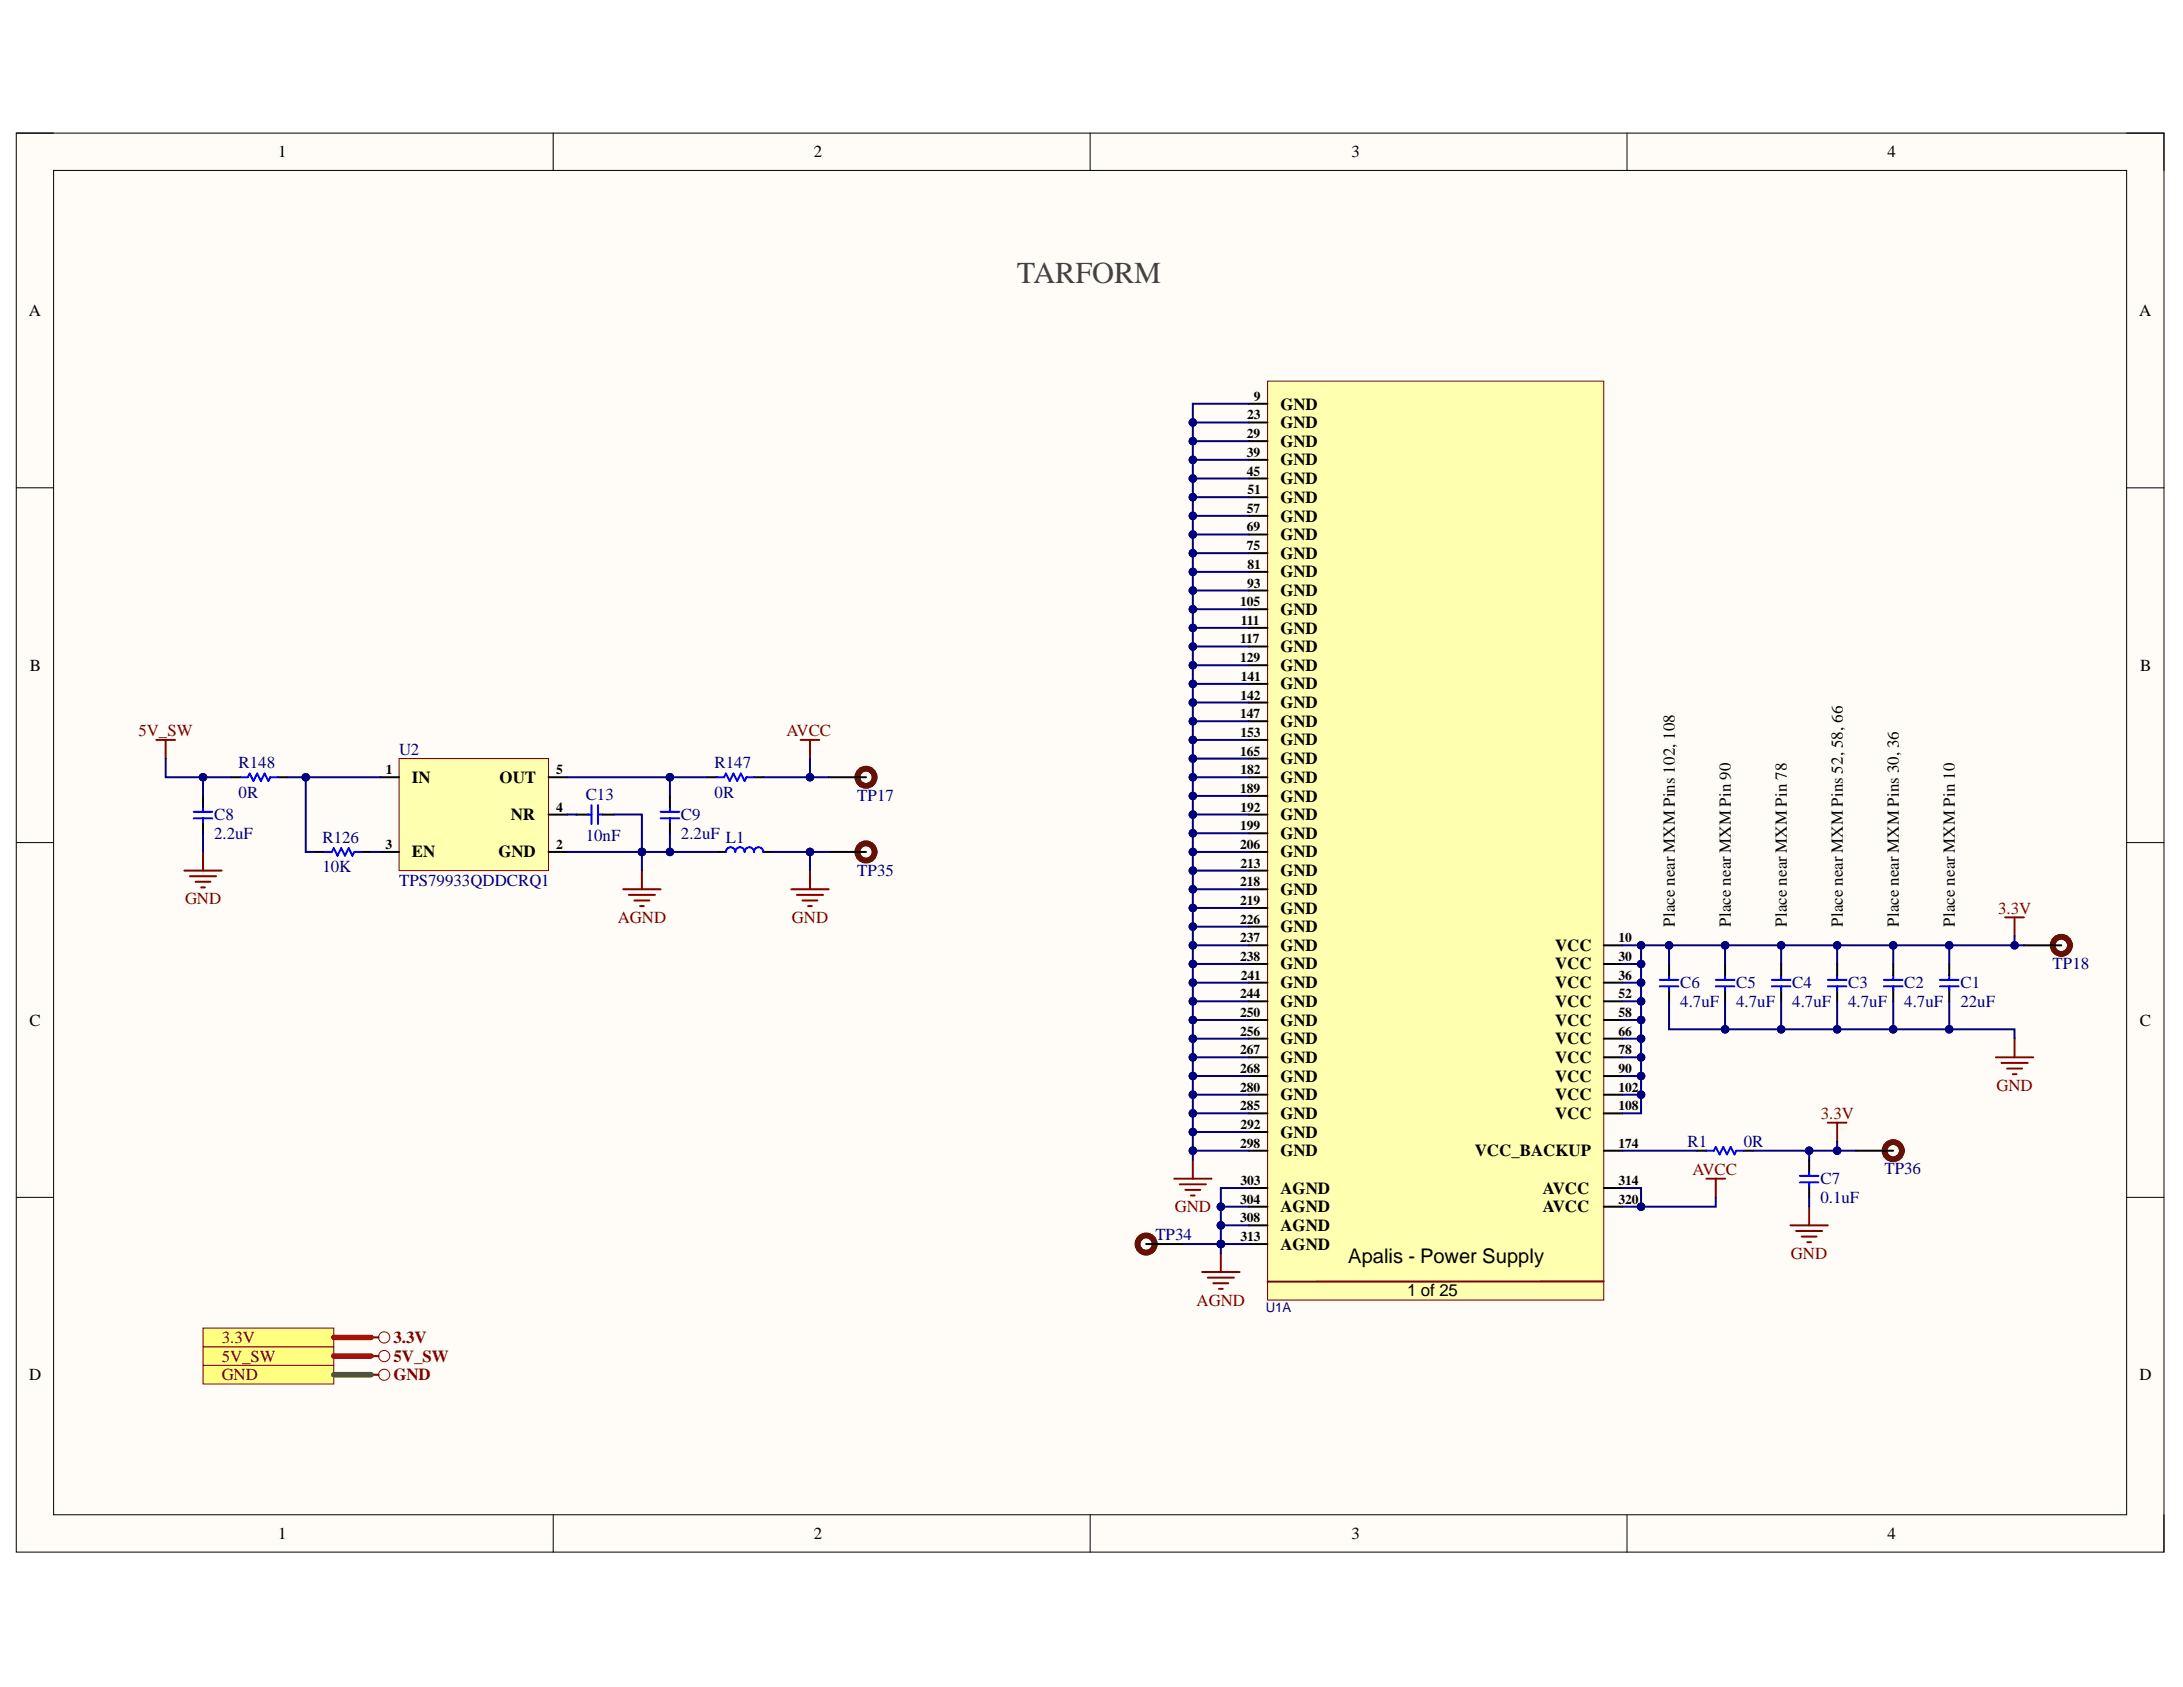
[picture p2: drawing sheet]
<svg xmlns="http://www.w3.org/2000/svg" width="279mm" height="216mm" viewBox="0 0 279 216" stroke-linecap="round" stroke-linejoin="round" font-family="sans-serif">
<defs><g id="words">
<text font-size="3.9" fill="#434343" x="130.2" y="36.3">TARFORM</text>
<text font-size="2.6" x="172.6" y="161.6">Apalis - Power Supply</text>
<g font-size="2.2">
<text x="35.6" y="20.1">1</text>
<text x="104.1" y="20.1">2</text>
<text x="173" y="20.1">3</text>
<text x="241.6" y="20.1">4</text>
<text x="3.7" y="40.5">A</text>
<text x="273.8" y="40.5">A</text>
<text x="163.9" y="52.4">GND</text>
<text x="163.9" y="57.2">GND</text>
<text x="163.9" y="59.6">GND</text>
<text x="163.9" y="54.8">GND</text>
<text x="163.9" y="62">GND</text>
<text x="163.9" y="64.3">GND</text>
<text x="163.9" y="66.7">GND</text>
<text x="163.9" y="69.1">GND</text>
<text x="163.9" y="71.5">GND</text>
<text x="163.9" y="73.9">GND</text>
<text x="163.9" y="76.3">GND</text>
<text x="163.9" y="78.7">GND</text>
<text x="163.9" y="81.1">GND</text>
<text x="163.9" y="83.4">GND</text>
<text x="3.8" y="85.9">B</text>
<text x="163.9" y="85.9">GND</text>
<text x="163.9" y="88.2">GND</text>
<text x="273.9" y="85.9">B</text>
<text x="163.9" y="90.6">GND</text>
<text x="163.9" y="95.4">GND</text>
<text x="163.9" y="93">GND</text>
<text x="52.7" y="100.2">IN</text>
<text x="63.9" y="100.2">OUT</text>
<text x="163.9" y="97.8">GND</text>
<text x="163.9" y="100.2">GND</text>
<text x="65.4" y="105">NR</text>
<text x="163.9" y="105">GND</text>
<text x="163.9" y="102.6">GND</text>
<text x="163.9" y="107.4">GND</text>
<text x="52.7" y="109.7">EN</text>
<text x="63.8" y="109.7">GND</text>
<text x="163.9" y="109.7">GND</text>
<text x="163.9" y="112.1">GND</text>
<text x="163.9" y="119.3">GND</text>
<text x="163.9" y="114.5">GND</text>
<text x="163.9" y="116.9">GND</text>
<text x="214.3" y="118.6" transform="rotate(-90 214.3 118.6)">Place near MXM Pins 102, 108</text>
<text x="221.5" y="118.6" transform="rotate(-90 221.5 118.6)">Place near MXM Pin 90</text>
<text x="228.7" y="118.6" transform="rotate(-90 228.7 118.6)">Place near MXM Pin 78</text>
<text x="235.9" y="118.6" transform="rotate(-90 235.9 118.6)">Place near MXM Pins 52, 58, 66</text>
<text x="243" y="118.6" transform="rotate(-90 243 118.6)">Place near MXM Pins 30, 36</text>
<text x="250.2" y="118.6" transform="rotate(-90 250.2 118.6)">Place near MXM Pin 10</text>
<text x="163.9" y="124.1">GND</text>
<text x="163.9" y="121.7">GND</text>
<text x="199" y="121.7">VCC</text>
<text x="199" y="124.1">VCC</text>
<text x="3.8" y="131.3">C</text>
<text x="163.9" y="126.5">GND</text>
<text x="163.9" y="128.8">GND</text>
<text x="163.9" y="131.3">GND</text>
<text x="199" y="126.5">VCC</text>
<text x="199" y="128.8">VCC</text>
<text x="199" y="131.3">VCC</text>
<text x="273.9" y="131.3">C</text>
<text x="163.9" y="133.7">GND</text>
<text x="163.9" y="136">GND</text>
<text x="199" y="133.7">VCC</text>
<text x="199" y="136">VCC</text>
<text x="163.9" y="138.4">GND</text>
<text x="163.9" y="140.8">GND</text>
<text x="163.9" y="143.2">GND</text>
<text x="199" y="138.4">VCC</text>
<text x="199" y="140.8">VCC</text>
<text x="199" y="143.2">VCC</text>
<text x="163.9" y="145.6">GND</text>
<text x="163.9" y="148">GND</text>
<text x="188.8" y="148">VCC_BACKUP</text>
<text x="163.9" y="152.8">AGND</text>
<text x="163.9" y="155.1">AGND</text>
<text x="197.5" y="152.8">AVCC</text>
<text x="197.5" y="155.1">AVCC</text>
<text x="163.9" y="159.9">AGND</text>
<text x="163.9" y="157.5">AGND</text>
<text x="180.1" y="165.9">1 of 25</text>
<text x="3.7" y="176.7">D</text>
<text x="273.8" y="176.7">D</text>
<text x="35.6" y="197">1</text>
<text x="104.1" y="197">2</text>
<text x="173" y="197">3</text>
<text x="241.6" y="197">4</text>
</g>
<g font-size="2.2" fill="#800000">
<text x="17.7" y="94.2">5V_SW</text>
<text x="100.7" y="94.2">AVCC</text>
<text x="23.7" y="115.7">GND</text>
<text x="79.1" y="118.1">AGND</text>
<text x="101.4" y="118.1">GND</text>
<text x="255.7" y="116.9">3.3V</text>
<text x="233" y="143.2">3.3V</text>
<text x="255.5" y="139.6">GND</text>
<text x="150.4" y="155.1">GND</text>
<text x="216.6" y="150.4">AVCC</text>
<text x="229.2" y="161.1">GND</text>
<text x="153.2" y="167.1">AGND</text>
<text x="28.4" y="171.9">3.3V</text>
<text x="50.4" y="171.9">3.3V</text>
<text x="28.4" y="174.3">5V_SW</text>
<text x="28.4" y="176.7">GND</text>
<text x="50.4" y="174.3">5V_SW</text>
<text x="50.4" y="176.7">GND</text>
</g>
<g font-size="2.2" fill="#000080">
<text x="30.5" y="98.3">R148</text>
<text x="51.1" y="96.6">U2</text>
<text x="91.5" y="98.3">R147</text>
<text x="27.4" y="105">C8</text>
<text x="27.4" y="107.4">2.2uF</text>
<text x="30.5" y="102.1">0R</text>
<text x="41.3" y="107.8">R126</text>
<text x="75" y="102.3">C13</text>
<text x="75" y="107.6">10nF</text>
<text x="87.1" y="105">C9</text>
<text x="87.1" y="107.4">2.2uF L1</text>
<text x="91.5" y="102.1">0R</text>
<text x="109.7" y="102.5">TP17</text>
<text x="41.3" y="111.6">10K</text>
<text x="51.1" y="113.3">TPS79933QDDCRQ1</text>
<text x="109.7" y="112.1">TP35</text>
<text x="262.7" y="124">TP18</text>
<text x="215.1" y="126.5">C6</text>
<text x="215.1" y="128.8">4.7uF</text>
<text x="222.2" y="126.5">C5</text>
<text x="222.2" y="128.8">4.7uF</text>
<text x="229.4" y="126.5">C4</text>
<text x="229.4" y="128.8">4.7uF</text>
<text x="236.5" y="126.5">C3</text>
<text x="236.5" y="128.8">4.7uF</text>
<text x="243.7" y="126.5">C2</text>
<text x="243.7" y="128.8">4.7uF</text>
<text x="250.9" y="126.5">C1</text>
<text x="250.9" y="128.8">22uF</text>
<text x="216" y="146.8">R1</text>
<text x="223.2" y="146.8">0R</text>
<text x="233" y="151.6">C7</text>
<text x="233" y="154">0.1uF</text>
<text x="241.2" y="150.3">TP36</text>
<text x="147.9" y="158.7">TP34</text>
</g>
<g font-size="1.7">
<text x="159.6" y="53.7">23</text>
<text x="160.5" y="51.3">9</text>
<text x="159.6" y="56.1">29</text>
<text x="159.6" y="58.5">39</text>
<text x="159.6" y="60.9">45</text>
<text x="159.6" y="65.6">57</text>
<text x="159.7" y="63.2">51</text>
<text x="159.6" y="68">69</text>
<text x="159.6" y="70.4">75</text>
<text x="158.7" y="77.6">105</text>
<text x="159.6" y="75.2">93</text>
<text x="159.7" y="72.8">81</text>
<text x="158.7" y="82.3">117</text>
<text x="158.8" y="80">111</text>
<text x="158.7" y="84.8">129</text>
<text x="158.8" y="89.5">142</text>
<text x="158.8" y="87.1">141</text>
<text x="158.7" y="91.9">147</text>
<text x="158.8" y="94.3">153</text>
<text x="49.4" y="99.1">1</text>
<text x="71.2" y="99.1">5</text>
<text x="158.7" y="96.7">165</text>
<text x="158.7" y="101.5">189</text>
<text x="158.8" y="99.1">182</text>
<text x="71.2" y="103.9">4</text>
<text x="158.7" y="106.3">199</text>
<text x="158.8" y="103.9">192</text>
<text x="49.3" y="108.6">3</text>
<text x="71.2" y="108.6">2</text>
<text x="158.7" y="108.6">206</text>
<text x="158.7" y="113.4">218</text>
<text x="158.8" y="111">213</text>
<text x="158.7" y="118.2">226</text>
<text x="158.7" y="115.8">219</text>
<text x="158.7" y="123">238</text>
<text x="158.7" y="120.6">237</text>
<text x="158.8" y="125.4">241</text>
<text x="207.2" y="120.6">10</text>
<text x="207.2" y="123">30</text>
<text x="207.2" y="125.4">36</text>
<text x="158.7" y="127.7">244</text>
<text x="158.7" y="130.2">250</text>
<text x="207.2" y="127.7">52</text>
<text x="207.2" y="130.2">58</text>
<text x="158.7" y="132.5">256</text>
<text x="158.7" y="134.9">267</text>
<text x="158.7" y="137.3">268</text>
<text x="207.2" y="132.5">66</text>
<text x="207.2" y="134.9">78</text>
<text x="207.2" y="137.3">90</text>
<text x="158.7" y="139.7">280</text>
<text x="158.7" y="142.1">285</text>
<text x="207.2" y="139.7">102</text>
<text x="207.2" y="142.1">108</text>
<text x="158.7" y="146.9">298</text>
<text x="158.8" y="144.5">292</text>
<text x="207.2" y="146.9">174</text>
<text x="158.7" y="154">304</text>
<text x="158.8" y="151.7">303</text>
<text x="207.2" y="151.7">314</text>
<text x="207.2" y="154">320</text>
<text x="158.7" y="156.4">308</text>
<text x="158.8" y="158.8">313</text>
</g>
<text font-size="1.7" fill="#000080" x="162" y="167.9">U1A</text>
</g></defs>
<path d="M2.1 17h274.9v181.6h-274.9z" fill-rule="evenodd" fill="#fffcf8"/>
<path d="M2.1 17h274.9v181.6h-274.9z" fill="none" stroke="#000" stroke-width=".13"/>
<path d="M6.9 21.8h265.3v172.1h-265.3z" fill-rule="evenodd" fill="#fffcf8"/>
<g fill="none" stroke="#000" stroke-width=".13">
<path d="M2.1 17h4.8M70.8 17v4.8M139.5 17v4.8M208.2 17v4.8M272.2 17h4.8v4.8M6.9 21.8h265.3v172.1h-265.3zM2.1 62.4h4.8M272.2 62.4h4.8M2.1 107.8h4.8M272.2 107.8h4.8M2.1 153.2h4.8M272.2 153.2h4.8"/>
<path d="M70.8 193.9v4.7M139.5 193.9v4.7M208.2 193.9v4.7M277 193.9v4.7"/>
</g>
<path d="M51.1 97.1h19.1v14.3h-19.1z" fill-rule="evenodd" fill="#ffffb0"/>
<path d="M51.1 97.1h19.1v14.3h-19.1z" fill="none" stroke="#800000" stroke-width=".13"/>
<g fill="none" stroke="#000" stroke-width=".25">
<path d="M29.6 99.5h1.2M35.5 99.5h1.2M48.7 99.5h2.4M70.2 99.5h2.4M90.5 99.5h1.2M96.5 99.5h1.2M26 101.9v1.4M26 105.1v1.5M40.3 109h1.2M46.3 109h1.2M48.7 109h2.4M70.2 109h2.4"/>
<path d="M70.2 104.2h2.4M73.8 104.2h1.5M77.1 104.2h1.5M85.7 101.9v1.4M85.7 105.1v1.5M91.7 109h1.2M97.7 109h1.2"/>
</g>
<g fill="none" stroke="#00f" stroke-width=".25">
<path d="M30.8 99.5h.9l.3-.5 .4 .9 .5-.9 .5 .9 .5-.9 .5 .9 .2-.4h.9M91.7 99.5h1l.2-.5 .5 .9 .5-.9 .4 .9 .5-.9 .5 .9 .2-.4h1M24.8 104.7h2.4M24.8 103.9h2.4M26 103.3v.5M26 104.7v.5M41.5 109h1l.2-.5 .5 1 .5-1 .5 1 .4-1 .5 1 .2-.5h1M75.2 104.2h.5M75.7 103.1v2.3M76.5 103.1v2.3M76.7 104.2h.4M84.5 104.7h2.4"/>
<path d="M84.5 103.9h2.4M85.7 103.3v.5M85.7 104.7v.5M92.9 109a.6 .6 0 0 1 .6-.6 .6 .6 0 0 1 .6 .6 .6 .6 0 0 1 .6-.6 .6 .6 0 0 1 .6 .6 .6 .6 0 0 1 .6-.6 .6 .6 0 0 1 .6 .6 .6 .6 0 0 1 .6-.6 .6 .6 0 0 1 .6 .6"/>
</g>
<g fill="none" stroke="#800000" stroke-width=".25">
<path d="M20 94.7h2.4M21.2 94.7v2.4M102.5 94.7h2.4M103.7 94.7v2.4M23.6 111.4h4.8M24.3 112.1h3.4M25 112.9h1.9M25.7 113.6h.5M26 109v2.4M79.8 113.8h4.7M80.5 114.5h3.3M81.2 115.2h1.9"/>
<path d="M81.9 116h.5M82.2 111.4v2.4M101.3 113.8h4.8M102 114.5h3.3M102.7 115.2h1.9M103.4 116h.5M103.7 111.4v2.4"/>
</g>
<path d="M162.2 48.8h43.1v117.6h-43.1z" fill-rule="evenodd" fill="#ffffb0"/>
<path d="M162.2 48.8h43.1v117.6h-43.1z" fill="none" stroke="#800000" stroke-width=".13"/>
<g fill="none" stroke="#800000" stroke-width=".25">
<path d="M256.6 117.4h2.4M257.8 117.4v2.4M255.5 135.3h4.7M256.2 136h3.3M256.9 136.8h1.9M257.6 137.5h.5M257.8 132.9v2.4M150.3 150.8h4.8M151 151.6h3.3M151.7 152.3h1.9M152.4 153h.5M152.7 148.5v2.3"/>
<path d="M218.4 150.8h2.4M219.6 150.8v2.4M229.2 156.8h4.7M229.9 157.5h3.3M230.6 158.3h1.9M231.3 159h.5M231.6 154.4v2.4M233.9 143.7h2.4M235.1 143.7v2.4M153.9 162.8h4.7M154.6 163.5h3.3M155.3 164.2h1.9"/>
<path d="M156 164.9h.5M156.3 160.4v2.4M205.3 164h-43.1"/>
</g>
<g fill="none" stroke="#000" stroke-width=".25">
<path d="M159.8 56.5h2.4M159.8 58.8h2.4M159.8 51.7h2.4M159.8 54.1h2.4M159.8 61.2h2.4M159.8 63.6h2.4M159.8 66h2.4M159.8 68.4h2.4M159.8 70.8h2.4M159.8 73.2h2.4M159.8 75.6h2.4M159.8 78h2.4"/>
<path d="M159.8 80.4h2.4M159.8 82.7h2.4M159.8 85.1h2.4M159.8 87.5h2.4M159.8 89.9h2.4M159.8 94.7h2.4M159.8 97.1h2.4M159.8 99.5h2.4M159.8 92.3h2.4M159.8 104.2h2.4M159.8 101.9h2.4M159.8 106.6h2.4"/>
<path d="M159.8 118.6h2.4M159.8 109h2.4M159.8 111.4h2.4M159.8 113.8h2.4M159.8 116.2h2.4M159.8 123.4h2.4M159.8 125.8h2.4M159.8 128.1h2.4M159.8 132.9h2.4M159.8 135.3h2.4M159.8 137.7h2.4M159.8 130.5h2.4"/>
<path d="M159.8 121h2.4M205.3 123.4h2.4M205.3 125.8h2.4M205.3 128.1h2.4M205.3 132.9h2.4M205.3 135.3h2.4M205.3 137.7h2.4M205.3 130.5h2.4M205.3 121h2.4M213.6 123.4v1.4M213.6 126.6v1.5M220.8 123.4v1.4"/>
<path d="M220.8 126.6v1.5M228 123.4v1.4M228 126.6v1.5M235.1 123.4v1.4M235.1 126.6v1.5M242.3 123.4v1.4M242.3 126.6v1.5M249.5 123.4v1.4M249.5 126.6v1.5M159.8 140.1h2.4M159.8 142.5h2.4M159.8 144.9h2.4"/>
<path d="M159.8 152h2.4M159.8 154.4h2.4M159.8 159.2h2.4M159.8 147.3h2.4M159.8 156.8h2.4M205.3 142.5h2.4M205.3 152h2.4M205.3 154.4h2.4M205.3 147.3h2.4M205.3 140.1h2.4M217.2 147.3h1.2M223.2 147.3h1.2"/>
<path d="M231.6 148.5v1.4M231.6 151.7v1.5"/>
</g>
<g fill="none" stroke="#00f" stroke-width=".25">
<path d="M212.4 126.2h2.4M212.4 125.4h2.4M213.6 124.8v.5M213.6 126.2v.5M219.6 126.2h2.4M219.6 125.4h2.4M220.8 124.8v.5M220.8 126.2v.5M226.8 126.2h2.4M226.8 125.4h2.4M228 124.8v.5M228 126.2v.5"/>
<path d="M233.9 126.2h2.4M233.9 125.4h2.4M235.1 124.8v.5M235.1 126.2v.5M241.1 126.2h2.4M241.1 125.4h2.4M242.3 124.8v.5M242.3 126.2v.5M248.3 126.2h2.4M248.3 125.4h2.4M249.5 124.8v.5M249.5 126.2v.5"/>
<path d="M218.4 147.3h1l.2-.5 .5 .9 .5-.9 .4 .9 .5-.9 .5 .9 .2-.4h1M230.4 151.3h2.3M230.4 150.5h2.3M231.6 149.9v.5M231.6 151.3v.5"/>
</g>
<path d="M26 172.4h16.7v2.3h-16.7z" fill-rule="evenodd" fill="#ffff80"/>
<g fill="none" stroke="#800000" stroke-width=".13">
<path d="M26 172.4h16.7v2.3h-16.7z"/>
<circle cx="49.2" cy="173.5" r=".72"/>
</g>
<path d="M47.5 173.5h1" fill="none" stroke="#800000" stroke-width=".25"/>
<g fill="none" stroke="#5b0f00" stroke-width=".72">
<circle cx="110.8" cy="99.5" r="1.1"/>
<circle cx="110.8" cy="109" r="1.1"/>
<circle cx="263.8" cy="121" r="1.1"/>
</g>
<path d="M106.1 99.5h4.7M106.1 109h4.7M259 121h4.8" fill="none" stroke="#000" stroke-width=".25"/>
<path d="M21.2 97.1v2.4h8.4" fill="none" stroke="#000080" stroke-width=".25"/>
<circle cx="26" cy="99.5" r=".48" fill="#000080"/>
<circle cx="26" cy="99.5" r=".48" fill="none" stroke="#000080" stroke-width=".13"/>
<path d="M36.7 99.5h12" fill="none" stroke="#000080" stroke-width=".25"/>
<circle cx="39.1" cy="99.5" r=".48" fill="#000080"/>
<circle cx="39.1" cy="99.5" r=".48" fill="none" stroke="#000080" stroke-width=".13"/>
<path d="M39.1 99.5v9.5h1.2M47.5 109h1.2" fill="none" stroke="#000080" stroke-width=".25"/>
<circle cx="39.1" cy="99.5" r=".48" fill="#000080"/>
<circle cx="39.1" cy="99.5" r=".48" fill="none" stroke="#000080" stroke-width=".13"/>
<path d="M26 99.5v2.4" fill="none" stroke="#000080" stroke-width=".25"/>
<circle cx="26" cy="99.5" r=".48" fill="#000080"/>
<circle cx="26" cy="99.5" r=".48" fill="none" stroke="#000080" stroke-width=".13"/>
<path d="M26 106.6v2.4M72.6 109h9.6v2.4" fill="none" stroke="#000080" stroke-width=".25"/>
<circle cx="82.2" cy="109" r=".48" fill="#000080"/>
<circle cx="82.2" cy="109" r=".48" fill="none" stroke="#000080" stroke-width=".13"/>
<path d="M72.6 104.2h1.2M78.6 104.2h3.6v4.8" fill="none" stroke="#000080" stroke-width=".25"/>
<circle cx="82.2" cy="109" r=".48" fill="#000080"/>
<circle cx="82.2" cy="109" r=".48" fill="none" stroke="#000080" stroke-width=".13"/>
<path d="M72.6 99.5h17.9" fill="none" stroke="#000080" stroke-width=".25"/>
<circle cx="85.7" cy="99.5" r=".48" fill="#000080"/>
<circle cx="85.7" cy="99.5" r=".48" fill="none" stroke="#000080" stroke-width=".13"/>
<path d="M85.7 99.5v2.4" fill="none" stroke="#000080" stroke-width=".25"/>
<circle cx="85.7" cy="99.5" r=".48" fill="#000080"/>
<circle cx="85.7" cy="99.5" r=".48" fill="none" stroke="#000080" stroke-width=".13"/>
<path d="M85.7 106.6v2.4h-3.5" fill="none" stroke="#000080" stroke-width=".25"/>
<circle cx="85.7" cy="109" r=".48" fill="#000080"/>
<circle cx="85.7" cy="109" r=".48" fill="none" stroke="#000080" stroke-width=".13"/>
<circle cx="82.2" cy="109" r=".48" fill="#000080"/>
<circle cx="82.2" cy="109" r=".48" fill="none" stroke="#000080" stroke-width=".13"/>
<path d="M85.7 109h6" fill="none" stroke="#000080" stroke-width=".25"/>
<circle cx="85.7" cy="109" r=".48" fill="#000080"/>
<circle cx="85.7" cy="109" r=".48" fill="none" stroke="#000080" stroke-width=".13"/>
<path d="M156.3 154.4h3.5" fill="none" stroke="#000080" stroke-width=".25"/>
<circle cx="156.3" cy="154.4" r=".48" fill="#000080"/>
<circle cx="156.3" cy="154.4" r=".48" fill="none" stroke="#000080" stroke-width=".13"/>
<path d="M156.3 156.8h3.5" fill="none" stroke="#000080" stroke-width=".25"/>
<circle cx="156.3" cy="156.8" r=".48" fill="#000080"/>
<circle cx="156.3" cy="156.8" r=".48" fill="none" stroke="#000080" stroke-width=".13"/>
<path d="M156.3 159.2h3.5" fill="none" stroke="#000080" stroke-width=".25"/>
<circle cx="156.3" cy="159.2" r=".48" fill="#000080"/>
<circle cx="156.3" cy="159.2" r=".48" fill="none" stroke="#000080" stroke-width=".13"/>
<path d="M156.3 159.2v1.2" fill="none" stroke="#000080" stroke-width=".25"/>
<circle cx="156.3" cy="159.2" r=".48" fill="#000080"/>
<circle cx="156.3" cy="159.2" r=".48" fill="none" stroke="#000080" stroke-width=".13"/>
<path d="M152.7 54.1h7.1" fill="none" stroke="#000080" stroke-width=".25"/>
<circle cx="152.7" cy="54.1" r=".48" fill="#000080"/>
<circle cx="152.7" cy="54.1" r=".48" fill="none" stroke="#000080" stroke-width=".13"/>
<path d="M152.7 56.5h7.1" fill="none" stroke="#000080" stroke-width=".25"/>
<circle cx="152.7" cy="56.5" r=".48" fill="#000080"/>
<circle cx="152.7" cy="56.5" r=".48" fill="none" stroke="#000080" stroke-width=".13"/>
<path d="M152.7 58.8h7.1" fill="none" stroke="#000080" stroke-width=".25"/>
<circle cx="152.7" cy="58.8" r=".48" fill="#000080"/>
<circle cx="152.7" cy="58.8" r=".48" fill="none" stroke="#000080" stroke-width=".13"/>
<path d="M152.7 61.2h7.1" fill="none" stroke="#000080" stroke-width=".25"/>
<circle cx="152.7" cy="61.2" r=".48" fill="#000080"/>
<circle cx="152.7" cy="61.2" r=".48" fill="none" stroke="#000080" stroke-width=".13"/>
<path d="M152.7 63.6h7.1" fill="none" stroke="#000080" stroke-width=".25"/>
<circle cx="152.7" cy="63.6" r=".48" fill="#000080"/>
<circle cx="152.7" cy="63.6" r=".48" fill="none" stroke="#000080" stroke-width=".13"/>
<path d="M152.7 66h7.1" fill="none" stroke="#000080" stroke-width=".25"/>
<circle cx="152.7" cy="66" r=".48" fill="#000080"/>
<circle cx="152.7" cy="66" r=".48" fill="none" stroke="#000080" stroke-width=".13"/>
<path d="M152.7 68.4h7.1" fill="none" stroke="#000080" stroke-width=".25"/>
<circle cx="152.7" cy="68.4" r=".48" fill="#000080"/>
<circle cx="152.7" cy="68.4" r=".48" fill="none" stroke="#000080" stroke-width=".13"/>
<path d="M152.7 70.8h7.1" fill="none" stroke="#000080" stroke-width=".25"/>
<circle cx="152.7" cy="70.8" r=".48" fill="#000080"/>
<circle cx="152.7" cy="70.8" r=".48" fill="none" stroke="#000080" stroke-width=".13"/>
<path d="M152.7 73.2h7.1" fill="none" stroke="#000080" stroke-width=".25"/>
<circle cx="152.7" cy="73.2" r=".48" fill="#000080"/>
<circle cx="152.7" cy="73.2" r=".48" fill="none" stroke="#000080" stroke-width=".13"/>
<path d="M152.7 75.6h7.1" fill="none" stroke="#000080" stroke-width=".25"/>
<circle cx="152.7" cy="75.6" r=".48" fill="#000080"/>
<circle cx="152.7" cy="75.6" r=".48" fill="none" stroke="#000080" stroke-width=".13"/>
<path d="M152.7 78h7.1" fill="none" stroke="#000080" stroke-width=".25"/>
<circle cx="152.7" cy="78" r=".48" fill="#000080"/>
<circle cx="152.7" cy="78" r=".48" fill="none" stroke="#000080" stroke-width=".13"/>
<path d="M152.7 80.4h7.1" fill="none" stroke="#000080" stroke-width=".25"/>
<circle cx="152.7" cy="80.4" r=".48" fill="#000080"/>
<circle cx="152.7" cy="80.4" r=".48" fill="none" stroke="#000080" stroke-width=".13"/>
<path d="M152.7 82.7h7.1" fill="none" stroke="#000080" stroke-width=".25"/>
<circle cx="152.7" cy="82.7" r=".48" fill="#000080"/>
<circle cx="152.7" cy="82.7" r=".48" fill="none" stroke="#000080" stroke-width=".13"/>
<path d="M152.7 85.1h7.1" fill="none" stroke="#000080" stroke-width=".25"/>
<circle cx="152.7" cy="85.1" r=".48" fill="#000080"/>
<circle cx="152.7" cy="85.1" r=".48" fill="none" stroke="#000080" stroke-width=".13"/>
<path d="M152.7 87.5h7.1" fill="none" stroke="#000080" stroke-width=".25"/>
<circle cx="152.7" cy="87.5" r=".48" fill="#000080"/>
<circle cx="152.7" cy="87.5" r=".48" fill="none" stroke="#000080" stroke-width=".13"/>
<path d="M152.7 89.9h7.1" fill="none" stroke="#000080" stroke-width=".25"/>
<circle cx="152.7" cy="89.9" r=".48" fill="#000080"/>
<circle cx="152.7" cy="89.9" r=".48" fill="none" stroke="#000080" stroke-width=".13"/>
<path d="M152.7 92.3h7.1" fill="none" stroke="#000080" stroke-width=".25"/>
<circle cx="152.7" cy="92.3" r=".48" fill="#000080"/>
<circle cx="152.7" cy="92.3" r=".48" fill="none" stroke="#000080" stroke-width=".13"/>
<path d="M152.7 94.7h7.1" fill="none" stroke="#000080" stroke-width=".25"/>
<circle cx="152.7" cy="94.7" r=".48" fill="#000080"/>
<circle cx="152.7" cy="94.7" r=".48" fill="none" stroke="#000080" stroke-width=".13"/>
<path d="M152.7 97.1h7.1" fill="none" stroke="#000080" stroke-width=".25"/>
<circle cx="152.7" cy="97.1" r=".48" fill="#000080"/>
<circle cx="152.7" cy="97.1" r=".48" fill="none" stroke="#000080" stroke-width=".13"/>
<path d="M152.7 99.5h7.1" fill="none" stroke="#000080" stroke-width=".25"/>
<circle cx="152.7" cy="99.5" r=".48" fill="#000080"/>
<circle cx="152.7" cy="99.5" r=".48" fill="none" stroke="#000080" stroke-width=".13"/>
<path d="M152.7 101.9h7.1" fill="none" stroke="#000080" stroke-width=".25"/>
<circle cx="152.7" cy="101.9" r=".48" fill="#000080"/>
<circle cx="152.7" cy="101.9" r=".48" fill="none" stroke="#000080" stroke-width=".13"/>
<path d="M152.7 104.2h7.1" fill="none" stroke="#000080" stroke-width=".25"/>
<circle cx="152.7" cy="104.3" r=".48" fill="#000080"/>
<circle cx="152.7" cy="104.3" r=".48" fill="none" stroke="#000080" stroke-width=".13"/>
<path d="M152.7 106.6h7.1" fill="none" stroke="#000080" stroke-width=".25"/>
<circle cx="152.7" cy="106.6" r=".48" fill="#000080"/>
<circle cx="152.7" cy="106.6" r=".48" fill="none" stroke="#000080" stroke-width=".13"/>
<path d="M152.7 109h7.1" fill="none" stroke="#000080" stroke-width=".25"/>
<circle cx="152.7" cy="109" r=".48" fill="#000080"/>
<circle cx="152.7" cy="109" r=".48" fill="none" stroke="#000080" stroke-width=".13"/>
<path d="M152.7 111.4h7.1" fill="none" stroke="#000080" stroke-width=".25"/>
<circle cx="152.7" cy="111.4" r=".48" fill="#000080"/>
<circle cx="152.7" cy="111.4" r=".48" fill="none" stroke="#000080" stroke-width=".13"/>
<path d="M152.7 113.8h7.1" fill="none" stroke="#000080" stroke-width=".25"/>
<circle cx="152.7" cy="113.8" r=".48" fill="#000080"/>
<circle cx="152.7" cy="113.8" r=".48" fill="none" stroke="#000080" stroke-width=".13"/>
<path d="M152.7 116.2h7.1" fill="none" stroke="#000080" stroke-width=".25"/>
<circle cx="152.7" cy="116.2" r=".48" fill="#000080"/>
<circle cx="152.7" cy="116.2" r=".48" fill="none" stroke="#000080" stroke-width=".13"/>
<path d="M152.7 118.6h7.1" fill="none" stroke="#000080" stroke-width=".25"/>
<circle cx="152.7" cy="118.6" r=".48" fill="#000080"/>
<circle cx="152.7" cy="118.6" r=".48" fill="none" stroke="#000080" stroke-width=".13"/>
<path d="M152.7 121h7.1" fill="none" stroke="#000080" stroke-width=".25"/>
<circle cx="152.7" cy="121" r=".48" fill="#000080"/>
<circle cx="152.7" cy="121" r=".48" fill="none" stroke="#000080" stroke-width=".13"/>
<path d="M152.7 123.4h7.1" fill="none" stroke="#000080" stroke-width=".25"/>
<circle cx="152.7" cy="123.4" r=".48" fill="#000080"/>
<circle cx="152.7" cy="123.4" r=".48" fill="none" stroke="#000080" stroke-width=".13"/>
<path d="M152.7 125.8h7.1" fill="none" stroke="#000080" stroke-width=".25"/>
<circle cx="152.7" cy="125.8" r=".48" fill="#000080"/>
<circle cx="152.7" cy="125.8" r=".48" fill="none" stroke="#000080" stroke-width=".13"/>
<path d="M152.7 128.1h7.1" fill="none" stroke="#000080" stroke-width=".25"/>
<circle cx="152.7" cy="128.1" r=".48" fill="#000080"/>
<circle cx="152.7" cy="128.1" r=".48" fill="none" stroke="#000080" stroke-width=".13"/>
<path d="M152.7 130.5h7.1" fill="none" stroke="#000080" stroke-width=".25"/>
<circle cx="152.7" cy="130.5" r=".48" fill="#000080"/>
<circle cx="152.7" cy="130.5" r=".48" fill="none" stroke="#000080" stroke-width=".13"/>
<path d="M152.7 132.9h7.1" fill="none" stroke="#000080" stroke-width=".25"/>
<circle cx="152.7" cy="132.9" r=".48" fill="#000080"/>
<circle cx="152.7" cy="132.9" r=".48" fill="none" stroke="#000080" stroke-width=".13"/>
<path d="M152.7 135.3h7.1" fill="none" stroke="#000080" stroke-width=".25"/>
<circle cx="152.7" cy="135.3" r=".48" fill="#000080"/>
<circle cx="152.7" cy="135.3" r=".48" fill="none" stroke="#000080" stroke-width=".13"/>
<path d="M152.7 137.7h7.1" fill="none" stroke="#000080" stroke-width=".25"/>
<circle cx="152.7" cy="137.7" r=".48" fill="#000080"/>
<circle cx="152.7" cy="137.7" r=".48" fill="none" stroke="#000080" stroke-width=".13"/>
<path d="M152.7 140.1h7.1" fill="none" stroke="#000080" stroke-width=".25"/>
<circle cx="152.7" cy="140.1" r=".48" fill="#000080"/>
<circle cx="152.7" cy="140.1" r=".48" fill="none" stroke="#000080" stroke-width=".13"/>
<path d="M152.7 142.5h7.1" fill="none" stroke="#000080" stroke-width=".25"/>
<circle cx="152.7" cy="142.5" r=".48" fill="#000080"/>
<circle cx="152.7" cy="142.5" r=".48" fill="none" stroke="#000080" stroke-width=".13"/>
<path d="M152.7 144.9h7.1" fill="none" stroke="#000080" stroke-width=".25"/>
<circle cx="152.7" cy="144.9" r=".48" fill="#000080"/>
<circle cx="152.7" cy="144.9" r=".48" fill="none" stroke="#000080" stroke-width=".13"/>
<path d="M152.7 147.3h7.1" fill="none" stroke="#000080" stroke-width=".25"/>
<circle cx="152.7" cy="147.3" r=".48" fill="#000080"/>
<circle cx="152.7" cy="147.3" r=".48" fill="none" stroke="#000080" stroke-width=".13"/>
<path d="M210 121v2.4h-2.3" fill="none" stroke="#000080" stroke-width=".25"/>
<circle cx="210" cy="123.4" r=".48" fill="#000080"/>
<circle cx="210" cy="123.4" r=".48" fill="none" stroke="#000080" stroke-width=".13"/>
<circle cx="210" cy="121" r=".48" fill="#000080"/>
<circle cx="210" cy="121" r=".48" fill="none" stroke="#000080" stroke-width=".13"/>
<path d="M210 123.4v2.4h-2.3" fill="none" stroke="#000080" stroke-width=".25"/>
<circle cx="210" cy="125.8" r=".48" fill="#000080"/>
<circle cx="210" cy="125.8" r=".48" fill="none" stroke="#000080" stroke-width=".13"/>
<circle cx="210" cy="123.4" r=".48" fill="#000080"/>
<circle cx="210" cy="123.4" r=".48" fill="none" stroke="#000080" stroke-width=".13"/>
<path d="M210 125.8v2.3h-2.3" fill="none" stroke="#000080" stroke-width=".25"/>
<circle cx="210" cy="128.1" r=".48" fill="#000080"/>
<circle cx="210" cy="128.1" r=".48" fill="none" stroke="#000080" stroke-width=".13"/>
<circle cx="210" cy="125.8" r=".48" fill="#000080"/>
<circle cx="210" cy="125.8" r=".48" fill="none" stroke="#000080" stroke-width=".13"/>
<path d="M210 128.1v2.4h-2.3" fill="none" stroke="#000080" stroke-width=".25"/>
<circle cx="210" cy="130.5" r=".48" fill="#000080"/>
<circle cx="210" cy="130.5" r=".48" fill="none" stroke="#000080" stroke-width=".13"/>
<circle cx="210" cy="128.1" r=".48" fill="#000080"/>
<circle cx="210" cy="128.1" r=".48" fill="none" stroke="#000080" stroke-width=".13"/>
<path d="M210 130.5v2.4h-2.3" fill="none" stroke="#000080" stroke-width=".25"/>
<circle cx="210" cy="132.9" r=".48" fill="#000080"/>
<circle cx="210" cy="132.9" r=".48" fill="none" stroke="#000080" stroke-width=".13"/>
<circle cx="210" cy="130.5" r=".48" fill="#000080"/>
<circle cx="210" cy="130.5" r=".48" fill="none" stroke="#000080" stroke-width=".13"/>
<path d="M210 132.9v2.4h-2.3" fill="none" stroke="#000080" stroke-width=".25"/>
<circle cx="210" cy="135.3" r=".48" fill="#000080"/>
<circle cx="210" cy="135.3" r=".48" fill="none" stroke="#000080" stroke-width=".13"/>
<circle cx="210" cy="132.9" r=".48" fill="#000080"/>
<circle cx="210" cy="132.9" r=".48" fill="none" stroke="#000080" stroke-width=".13"/>
<path d="M210 135.3v2.4h-2.3" fill="none" stroke="#000080" stroke-width=".25"/>
<circle cx="210" cy="137.7" r=".48" fill="#000080"/>
<circle cx="210" cy="137.7" r=".48" fill="none" stroke="#000080" stroke-width=".13"/>
<circle cx="210" cy="135.3" r=".48" fill="#000080"/>
<circle cx="210" cy="135.3" r=".48" fill="none" stroke="#000080" stroke-width=".13"/>
<path d="M210 137.7v2.4h-2.3" fill="none" stroke="#000080" stroke-width=".25"/>
<circle cx="210" cy="140.1" r=".48" fill="#000080"/>
<circle cx="210" cy="140.1" r=".48" fill="none" stroke="#000080" stroke-width=".13"/>
<circle cx="210" cy="137.7" r=".48" fill="#000080"/>
<circle cx="210" cy="137.7" r=".48" fill="none" stroke="#000080" stroke-width=".13"/>
<path d="M210 140.1v2.4h-2.3" fill="none" stroke="#000080" stroke-width=".25"/>
<circle cx="210" cy="140.1" r=".48" fill="#000080"/>
<circle cx="210" cy="140.1" r=".48" fill="none" stroke="#000080" stroke-width=".13"/>
<path d="M249.5 128.1v3.6" fill="none" stroke="#000080" stroke-width=".25"/>
<circle cx="249.5" cy="131.7" r=".48" fill="#000080"/>
<circle cx="249.5" cy="131.7" r=".48" fill="none" stroke="#000080" stroke-width=".13"/>
<path d="M242.3 128.1v3.6" fill="none" stroke="#000080" stroke-width=".25"/>
<circle cx="242.3" cy="131.7" r=".48" fill="#000080"/>
<circle cx="242.3" cy="131.7" r=".48" fill="none" stroke="#000080" stroke-width=".13"/>
<path d="M235.1 128.1v3.6" fill="none" stroke="#000080" stroke-width=".25"/>
<circle cx="235.1" cy="131.7" r=".48" fill="#000080"/>
<circle cx="235.1" cy="131.7" r=".48" fill="none" stroke="#000080" stroke-width=".13"/>
<path d="M228 128.1v3.6" fill="none" stroke="#000080" stroke-width=".25"/>
<circle cx="228" cy="131.7" r=".48" fill="#000080"/>
<circle cx="228" cy="131.7" r=".48" fill="none" stroke="#000080" stroke-width=".13"/>
<path d="M220.8 128.1v3.6" fill="none" stroke="#000080" stroke-width=".25"/>
<circle cx="220.8" cy="131.7" r=".48" fill="#000080"/>
<circle cx="220.8" cy="131.7" r=".48" fill="none" stroke="#000080" stroke-width=".13"/>
<path d="M213.6 121v2.4" fill="none" stroke="#000080" stroke-width=".25"/>
<circle cx="213.6" cy="121" r=".48" fill="#000080"/>
<circle cx="213.6" cy="121" r=".48" fill="none" stroke="#000080" stroke-width=".13"/>
<path d="M220.8 121v2.4" fill="none" stroke="#000080" stroke-width=".25"/>
<circle cx="220.8" cy="121" r=".48" fill="#000080"/>
<circle cx="220.8" cy="121" r=".48" fill="none" stroke="#000080" stroke-width=".13"/>
<path d="M228 121v2.4" fill="none" stroke="#000080" stroke-width=".25"/>
<circle cx="228" cy="121" r=".48" fill="#000080"/>
<circle cx="228" cy="121" r=".48" fill="none" stroke="#000080" stroke-width=".13"/>
<path d="M235.1 121v2.4" fill="none" stroke="#000080" stroke-width=".25"/>
<circle cx="235.1" cy="121" r=".48" fill="#000080"/>
<circle cx="235.1" cy="121" r=".48" fill="none" stroke="#000080" stroke-width=".13"/>
<path d="M242.3 121v2.4" fill="none" stroke="#000080" stroke-width=".25"/>
<circle cx="242.3" cy="121" r=".48" fill="#000080"/>
<circle cx="242.3" cy="121" r=".48" fill="none" stroke="#000080" stroke-width=".13"/>
<path d="M249.5 121v2.4" fill="none" stroke="#000080" stroke-width=".25"/>
<circle cx="249.5" cy="121" r=".48" fill="#000080"/>
<circle cx="249.5" cy="121" r=".48" fill="none" stroke="#000080" stroke-width=".13"/>
<path d="M207.7 147.3h9.5M231.6 147.3v1.2" fill="none" stroke="#000080" stroke-width=".25"/>
<circle cx="231.6" cy="147.3" r=".48" fill="#000080"/>
<circle cx="231.6" cy="147.3" r=".48" fill="none" stroke="#000080" stroke-width=".13"/>
<path d="M207.7 152h2.3v2.4M231.6 153.2v1.2" fill="none" stroke="#000080" stroke-width=".25"/>
<circle cx="210" cy="154.4" r=".48" fill="#000080"/>
<circle cx="210" cy="154.4" r=".48" fill="none" stroke="#000080" stroke-width=".13"/>
<path d="M42.7 173.5h4.8" fill="none" stroke="#f00" stroke-width=".72"/>
<path d="M159.8 51.7h-7.1v96.8" fill="none" stroke="#000080" stroke-width=".25"/>
<circle cx="152.7" cy="147.3" r=".48" fill="#000080"/>
<circle cx="152.7" cy="147.3" r=".48" fill="none" stroke="#000080" stroke-width=".13"/>
<circle cx="152.7" cy="144.9" r=".48" fill="#000080"/>
<circle cx="152.7" cy="144.9" r=".48" fill="none" stroke="#000080" stroke-width=".13"/>
<circle cx="152.7" cy="142.5" r=".48" fill="#000080"/>
<circle cx="152.7" cy="142.5" r=".48" fill="none" stroke="#000080" stroke-width=".13"/>
<circle cx="152.7" cy="140.1" r=".48" fill="#000080"/>
<circle cx="152.7" cy="140.1" r=".48" fill="none" stroke="#000080" stroke-width=".13"/>
<circle cx="152.7" cy="137.7" r=".48" fill="#000080"/>
<circle cx="152.7" cy="137.7" r=".48" fill="none" stroke="#000080" stroke-width=".13"/>
<circle cx="152.7" cy="135.3" r=".48" fill="#000080"/>
<circle cx="152.7" cy="135.3" r=".48" fill="none" stroke="#000080" stroke-width=".13"/>
<circle cx="152.7" cy="132.9" r=".48" fill="#000080"/>
<circle cx="152.7" cy="132.9" r=".48" fill="none" stroke="#000080" stroke-width=".13"/>
<circle cx="152.7" cy="130.5" r=".48" fill="#000080"/>
<circle cx="152.7" cy="130.5" r=".48" fill="none" stroke="#000080" stroke-width=".13"/>
<circle cx="152.7" cy="128.1" r=".48" fill="#000080"/>
<circle cx="152.7" cy="128.1" r=".48" fill="none" stroke="#000080" stroke-width=".13"/>
<circle cx="152.7" cy="125.8" r=".48" fill="#000080"/>
<circle cx="152.7" cy="125.8" r=".48" fill="none" stroke="#000080" stroke-width=".13"/>
<circle cx="152.7" cy="123.4" r=".48" fill="#000080"/>
<circle cx="152.7" cy="123.4" r=".48" fill="none" stroke="#000080" stroke-width=".13"/>
<circle cx="152.7" cy="121" r=".48" fill="#000080"/>
<circle cx="152.7" cy="121" r=".48" fill="none" stroke="#000080" stroke-width=".13"/>
<circle cx="152.7" cy="118.6" r=".48" fill="#000080"/>
<circle cx="152.7" cy="118.6" r=".48" fill="none" stroke="#000080" stroke-width=".13"/>
<circle cx="152.7" cy="116.2" r=".48" fill="#000080"/>
<circle cx="152.7" cy="116.2" r=".48" fill="none" stroke="#000080" stroke-width=".13"/>
<circle cx="152.7" cy="113.8" r=".48" fill="#000080"/>
<circle cx="152.7" cy="113.8" r=".48" fill="none" stroke="#000080" stroke-width=".13"/>
<circle cx="152.7" cy="111.4" r=".48" fill="#000080"/>
<circle cx="152.7" cy="111.4" r=".48" fill="none" stroke="#000080" stroke-width=".13"/>
<circle cx="152.7" cy="109" r=".48" fill="#000080"/>
<circle cx="152.7" cy="109" r=".48" fill="none" stroke="#000080" stroke-width=".13"/>
<circle cx="152.7" cy="106.6" r=".48" fill="#000080"/>
<circle cx="152.7" cy="106.6" r=".48" fill="none" stroke="#000080" stroke-width=".13"/>
<circle cx="152.7" cy="104.3" r=".48" fill="#000080"/>
<circle cx="152.7" cy="104.3" r=".48" fill="none" stroke="#000080" stroke-width=".13"/>
<circle cx="152.7" cy="101.9" r=".48" fill="#000080"/>
<circle cx="152.7" cy="101.9" r=".48" fill="none" stroke="#000080" stroke-width=".13"/>
<circle cx="152.7" cy="99.5" r=".48" fill="#000080"/>
<circle cx="152.7" cy="99.5" r=".48" fill="none" stroke="#000080" stroke-width=".13"/>
<circle cx="152.7" cy="97.1" r=".48" fill="#000080"/>
<circle cx="152.7" cy="97.1" r=".48" fill="none" stroke="#000080" stroke-width=".13"/>
<circle cx="152.7" cy="94.7" r=".48" fill="#000080"/>
<circle cx="152.7" cy="94.7" r=".48" fill="none" stroke="#000080" stroke-width=".13"/>
<circle cx="152.7" cy="92.3" r=".48" fill="#000080"/>
<circle cx="152.7" cy="92.3" r=".48" fill="none" stroke="#000080" stroke-width=".13"/>
<circle cx="152.7" cy="89.9" r=".48" fill="#000080"/>
<circle cx="152.7" cy="89.9" r=".48" fill="none" stroke="#000080" stroke-width=".13"/>
<circle cx="152.7" cy="87.5" r=".48" fill="#000080"/>
<circle cx="152.7" cy="87.5" r=".48" fill="none" stroke="#000080" stroke-width=".13"/>
<circle cx="152.7" cy="85.1" r=".48" fill="#000080"/>
<circle cx="152.7" cy="85.1" r=".48" fill="none" stroke="#000080" stroke-width=".13"/>
<circle cx="152.7" cy="82.7" r=".48" fill="#000080"/>
<circle cx="152.7" cy="82.7" r=".48" fill="none" stroke="#000080" stroke-width=".13"/>
<circle cx="152.7" cy="80.4" r=".48" fill="#000080"/>
<circle cx="152.7" cy="80.4" r=".48" fill="none" stroke="#000080" stroke-width=".13"/>
<circle cx="152.7" cy="78" r=".48" fill="#000080"/>
<circle cx="152.7" cy="78" r=".48" fill="none" stroke="#000080" stroke-width=".13"/>
<circle cx="152.7" cy="75.6" r=".48" fill="#000080"/>
<circle cx="152.7" cy="75.6" r=".48" fill="none" stroke="#000080" stroke-width=".13"/>
<circle cx="152.7" cy="73.2" r=".48" fill="#000080"/>
<circle cx="152.7" cy="73.2" r=".48" fill="none" stroke="#000080" stroke-width=".13"/>
<circle cx="152.7" cy="70.8" r=".48" fill="#000080"/>
<circle cx="152.7" cy="70.8" r=".48" fill="none" stroke="#000080" stroke-width=".13"/>
<circle cx="152.7" cy="68.4" r=".48" fill="#000080"/>
<circle cx="152.7" cy="68.4" r=".48" fill="none" stroke="#000080" stroke-width=".13"/>
<circle cx="152.7" cy="66" r=".48" fill="#000080"/>
<circle cx="152.7" cy="66" r=".48" fill="none" stroke="#000080" stroke-width=".13"/>
<circle cx="152.7" cy="63.6" r=".48" fill="#000080"/>
<circle cx="152.7" cy="63.6" r=".48" fill="none" stroke="#000080" stroke-width=".13"/>
<circle cx="152.7" cy="61.2" r=".48" fill="#000080"/>
<circle cx="152.7" cy="61.2" r=".48" fill="none" stroke="#000080" stroke-width=".13"/>
<circle cx="152.7" cy="58.8" r=".48" fill="#000080"/>
<circle cx="152.7" cy="58.8" r=".48" fill="none" stroke="#000080" stroke-width=".13"/>
<circle cx="152.7" cy="56.5" r=".48" fill="#000080"/>
<circle cx="152.7" cy="56.5" r=".48" fill="none" stroke="#000080" stroke-width=".13"/>
<circle cx="152.7" cy="54.1" r=".48" fill="#000080"/>
<circle cx="152.7" cy="54.1" r=".48" fill="none" stroke="#000080" stroke-width=".13"/>
<path d="M159.8 152h-3.5v7.2" fill="none" stroke="#000080" stroke-width=".25"/>
<circle cx="156.3" cy="154.4" r=".48" fill="#000080"/>
<circle cx="156.3" cy="154.4" r=".48" fill="none" stroke="#000080" stroke-width=".13"/>
<circle cx="156.3" cy="156.8" r=".48" fill="#000080"/>
<circle cx="156.3" cy="156.8" r=".48" fill="none" stroke="#000080" stroke-width=".13"/>
<circle cx="156.3" cy="159.2" r=".48" fill="#000080"/>
<circle cx="156.3" cy="159.2" r=".48" fill="none" stroke="#000080" stroke-width=".13"/>
<path d="M219.6 153.2v1.2h-11.9" fill="none" stroke="#000080" stroke-width=".25"/>
<circle cx="210" cy="154.4" r=".48" fill="#000080"/>
<circle cx="210" cy="154.4" r=".48" fill="none" stroke="#000080" stroke-width=".13"/>
<path d="M213.6 128.1v3.6h44.2v1.2" fill="none" stroke="#000080" stroke-width=".25"/>
<circle cx="220.8" cy="131.7" r=".48" fill="#000080"/>
<circle cx="220.8" cy="131.7" r=".48" fill="none" stroke="#000080" stroke-width=".13"/>
<circle cx="228" cy="131.7" r=".48" fill="#000080"/>
<circle cx="228" cy="131.7" r=".48" fill="none" stroke="#000080" stroke-width=".13"/>
<circle cx="235.1" cy="131.7" r=".48" fill="#000080"/>
<circle cx="235.1" cy="131.7" r=".48" fill="none" stroke="#000080" stroke-width=".13"/>
<circle cx="242.3" cy="131.7" r=".48" fill="#000080"/>
<circle cx="242.3" cy="131.7" r=".48" fill="none" stroke="#000080" stroke-width=".13"/>
<circle cx="249.5" cy="131.7" r=".48" fill="#000080"/>
<circle cx="249.5" cy="131.7" r=".48" fill="none" stroke="#000080" stroke-width=".13"/>
<path d="M97.7 99.5h8.4" fill="none" stroke="#000080" stroke-width=".25"/>
<circle cx="103.7" cy="99.5" r=".48" fill="#000080"/>
<circle cx="103.7" cy="99.5" r=".48" fill="none" stroke="#000080" stroke-width=".13"/>
<path d="M103.7 97.1v2.4" fill="none" stroke="#000080" stroke-width=".25"/>
<circle cx="103.7" cy="99.5" r=".48" fill="#000080"/>
<circle cx="103.7" cy="99.5" r=".48" fill="none" stroke="#000080" stroke-width=".13"/>
<path d="M98.9 109h7.2" fill="none" stroke="#000080" stroke-width=".25"/>
<circle cx="103.7" cy="109" r=".48" fill="#000080"/>
<circle cx="103.7" cy="109" r=".48" fill="none" stroke="#000080" stroke-width=".13"/>
<path d="M103.7 109v2.4" fill="none" stroke="#000080" stroke-width=".25"/>
<circle cx="103.7" cy="109" r=".48" fill="#000080"/>
<circle cx="103.7" cy="109" r=".48" fill="none" stroke="#000080" stroke-width=".13"/>
<path d="M207.7 121h51.3" fill="none" stroke="#000080" stroke-width=".25"/>
<circle cx="210" cy="121" r=".48" fill="#000080"/>
<circle cx="210" cy="121" r=".48" fill="none" stroke="#000080" stroke-width=".13"/>
<circle cx="213.6" cy="121" r=".48" fill="#000080"/>
<circle cx="213.6" cy="121" r=".48" fill="none" stroke="#000080" stroke-width=".13"/>
<circle cx="220.8" cy="121" r=".48" fill="#000080"/>
<circle cx="220.8" cy="121" r=".48" fill="none" stroke="#000080" stroke-width=".13"/>
<circle cx="228" cy="121" r=".48" fill="#000080"/>
<circle cx="228" cy="121" r=".48" fill="none" stroke="#000080" stroke-width=".13"/>
<circle cx="235.1" cy="121" r=".48" fill="#000080"/>
<circle cx="235.1" cy="121" r=".48" fill="none" stroke="#000080" stroke-width=".13"/>
<circle cx="242.3" cy="121" r=".48" fill="#000080"/>
<circle cx="242.3" cy="121" r=".48" fill="none" stroke="#000080" stroke-width=".13"/>
<circle cx="249.5" cy="121" r=".48" fill="#000080"/>
<circle cx="249.5" cy="121" r=".48" fill="none" stroke="#000080" stroke-width=".13"/>
<circle cx="257.8" cy="121" r=".48" fill="#000080"/>
<circle cx="257.8" cy="121" r=".48" fill="none" stroke="#000080" stroke-width=".13"/>
<path d="M257.8 119.8v1.2" fill="none" stroke="#000080" stroke-width=".25"/>
<circle cx="257.8" cy="121" r=".48" fill="#000080"/>
<circle cx="257.8" cy="121" r=".48" fill="none" stroke="#000080" stroke-width=".13"/>
<circle cx="242.3" cy="147.3" r="1.1" fill="none" stroke="#5b0f00" stroke-width=".72"/>
<path d="M237.5 147.3h4.8" fill="none" stroke="#000" stroke-width=".25"/>
<path d="M224.4 147.3h13.1" fill="none" stroke="#000080" stroke-width=".25"/>
<circle cx="231.6" cy="147.3" r=".48" fill="#000080"/>
<circle cx="231.6" cy="147.3" r=".48" fill="none" stroke="#000080" stroke-width=".13"/>
<circle cx="235.1" cy="147.3" r=".48" fill="#000080"/>
<circle cx="235.1" cy="147.3" r=".48" fill="none" stroke="#000080" stroke-width=".13"/>
<path d="M235.1 146.1v1.2" fill="none" stroke="#000080" stroke-width=".25"/>
<circle cx="235.1" cy="147.3" r=".48" fill="#000080"/>
<circle cx="235.1" cy="147.3" r=".48" fill="none" stroke="#000080" stroke-width=".13"/>
<circle cx="146.7" cy="159.2" r="1.1" fill="none" stroke="#5b0f00" stroke-width=".72"/>
<path d="M146.7 159.2h4.8" fill="none" stroke="#000" stroke-width=".25"/>
<path d="M151.5 159.2h4.8" fill="none" stroke="#000080" stroke-width=".25"/>
<circle cx="156.3" cy="159.2" r=".48" fill="#000080"/>
<circle cx="156.3" cy="159.2" r=".48" fill="none" stroke="#000080" stroke-width=".13"/>
<path d="M26 170h16.7v2.4h-16.7z" fill-rule="evenodd" fill="#ffff80"/>
<g fill="none" stroke="#800000" stroke-width=".13">
<path d="M26 170h16.7v2.4h-16.7z"/>
<circle cx="49.2" cy="171.2" r=".72"/>
</g>
<path d="M47.5 171.2h1" fill="none" stroke="#800000" stroke-width=".25"/>
<path d="M42.7 171.2h4.8" fill="none" stroke="#f00" stroke-width=".72"/>
<path d="M26 174.7h16.7v2.4h-16.7z" fill-rule="evenodd" fill="#ffff80"/>
<g fill="none" stroke="#800000" stroke-width=".13">
<path d="M26 174.7h16.7v2.4h-16.7z"/>
<circle cx="49.2" cy="175.9" r=".71"/>
</g>
<path d="M47.5 175.9h1" fill="none" stroke="#800000" stroke-width=".25"/>
<path d="M42.7 175.9h4.8" fill="none" stroke="#38761d" stroke-width=".72"/>
<use href="#words"/>
</svg>
